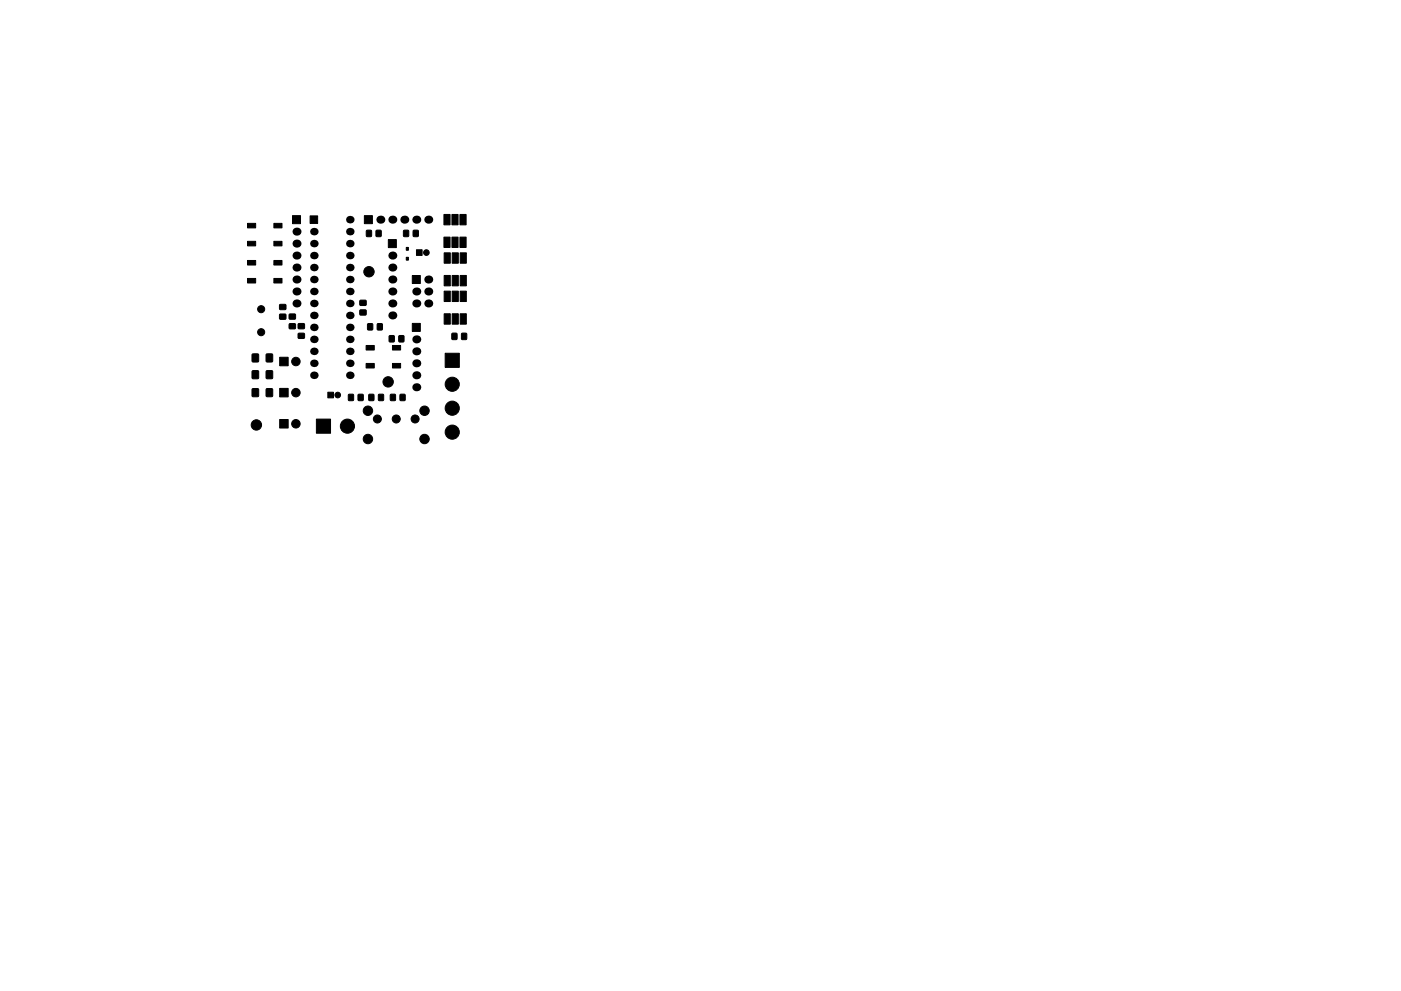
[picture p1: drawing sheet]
<svg xmlns="http://www.w3.org/2000/svg" width="297mm" height="210mm" viewBox="0 0 297 210" stroke-linecap="round" stroke-linejoin="round" font-family="sans-serif">
<g fill="#000" stroke="#000" stroke-width=".21">
<path d="M52.5 55.3h1.7v.9h-1.7zM52.5 51.2h1.7v1h-1.7zM52.5 47.4h1.7v1h-1.7zM58.1 55.3h1.7v.9h-1.7zM58.1 51.2h1.7v1h-1.7zM58.1 47.4h1.7v1h-1.7zM62 45.8h1.7v1.7h-1.7zM65.7 45.8h1.6v1.6h-1.6zM77.7 48.9h1v1.3l-1-.1zM77.3 45.8h1.7v1.7h-1.7zM79.8 48.9h1v1.3l-1-.1zM82.3 50.8h1.7v1.7h-1.7z"/>
<path d="M86.1 54.6h.5v.6h-.5zM86.1 52.5h.5v.6h-.5zM85.6 48.9h1v1.3l-1-.1zM88.3 53h1.2v1.2h-1.2zM87.6 48.9h1.1l-.1 1.3-1-.1zM94.1 50.3h1.3v2.2h-1.3zM94.2 58.4h1.3v2.2h-1.3zM94.1 45.5h1.3v2.2h-1.3zM94.2 53.6h1.3v2.2h-1.3zM95.8 50.3h1.3v2.2h-1.3zM95.9 58.4h1.3v2.2h-1.3zM95.8 45.5h1.3v2.2h-1.3z"/>
<path d="M95.9 53.6h1.3v2.2h-1.3zM97.5 50.3h1.3v2.2h-1.3zM97.6 58.4h1.3v2.2h-1.3zM97.5 45.5h1.3v2.2h-1.3zM97.6 53.6h1.3v2.2h-1.3zM52.5 59.1h1.7v.9h-1.7zM53.5 78.7h1.3v1.6h-1.3zM53.5 75.1l1.3 .1v1.6l-1.3-.1zM56.5 78.7h1.3l-.1 1.6h-1.2zM56.5 75.1l1.3 .1-.1 1.6-1.2-.1zM59.3 75.8h1.8v1.8h-1.8zM58.1 59.1h1.7v.9h-1.7z"/>
<path d="M59.3 66.7h1.3v1h-1.3zM59.3 64.6h1.3v1l-1.3 .1zM61.3 68.7h1.3v1h-1.2zM61.3 66.7h1.3v1h-1.2zM63.3 68.7h1.2v1h-1.2zM63.3 70.7h1.2v1l-1.2 .1zM76.3 63.7h1.3v1l-1.2 .1zM76.3 65.8h1.3v1h-1.2zM78 68.7h1v1.3l-1-.1zM77.6 77.1h1.7v1h-1.7zM77.6 73.3h1.7v1h-1.7zM80 68.7h1v1.3l-1-.1z"/>
<path d="M82.5 71.2l1.1 .1-.1 1.2h-1zM83.2 77.1h1.7v1h-1.7zM83.2 73.3h1.7v1h-1.7zM84.6 71.2l1 .1v1.2h-1zM87.4 68.6h1.7v1.7h-1.7zM87.4 58.5h1.7v1.7h-1.7zM94.2 66.6h1.3v2.2h-1.3zM94.4 74.9h3v3h-3zM94.2 61.8h1.3v2.2h-1.3zM95.9 66.6h1.3v2.2h-1.3zM95.8 70.7l1.1 .1-.1 1.2h-1zM95.9 61.8h1.3v2.2h-1.3z"/>
<path d="M97.6 66.6h1.3v2.2h-1.3zM97.9 70.7l1 .1v1.2h-1zM97.6 61.8h1.3v2.2h-1.3zM53.5 82.5h1.3v1.6h-1.3zM56.5 82.5h1.3l-.1 1.6h-1.2zM59.3 82.4h1.8v1.8h-1.8zM59.3 89h1.8v1.8h-1.8zM67.1 88.9h3v3h-3zM69.5 83.2h1.2v1.2h-1.2zM73.9 83.7h1v1.3l-1-.1zM76 83.7h1l-.1 1.3-1-.1zM78.2 83.7h1v1.3l-1-.1z"/>
<path d="M80.3 83.7h1v1.3l-1-.1zM82.8 83.7h1v1.3l-1-.1zM84.9 83.7h1l-.1 1.3-1-.1z"/>
<circle cx="78.2" cy="57.7" r="1.1"/>
<circle cx="90.4" cy="53.6" r=".6"/>
<circle cx="55.4" cy="65.6" r=".75"/>
<circle cx="55.4" cy="70.5" r=".75"/>
<circle cx="62.7" cy="76.7" r=".9"/>
<circle cx="54.4" cy="90.2" r="1.1"/>
<circle cx="62.7" cy="83.3" r=".9"/>
<circle cx="62.7" cy="89.9" r=".9"/>
<circle cx="71.6" cy="83.8" r=".6"/>
<circle cx="73.7" cy="90.4" r="1.5"/>
<circle cx="78" cy="87.1" r="1"/>
<circle cx="78" cy="93.1" r="1"/>
<circle cx="80" cy="88.9" r=".85"/>
<circle cx="82.3" cy="81" r="1.1"/>
<circle cx="84" cy="88.9" r=".85"/>
<circle cx="88" cy="88.9" r=".85"/>
<circle cx="90" cy="87.1" r="1"/>
<circle cx="90" cy="93.1" r="1"/>
<circle cx="95.9" cy="81.5" r="1.5"/>
<circle cx="95.9" cy="91.7" r="1.5"/>
<circle cx="95.9" cy="86.6" r="1.5"/>
</g>
<g fill="#000">
<circle cx="62.9" cy="59.3" r=".85"/>
<circle cx="62.9" cy="56.8" r=".85"/>
<circle cx="62.9" cy="51.7" r=".85"/>
<circle cx="62.9" cy="54.2" r=".85"/>
<circle cx="62.9" cy="49.1" r=".85"/>
<circle cx="66.5" cy="59.3" r=".8"/>
<circle cx="66.5" cy="56.8" r=".8"/>
<circle cx="66.5" cy="54.2" r=".8"/>
<circle cx="66.5" cy="49.1" r=".8"/>
<circle cx="66.5" cy="51.7" r=".8"/>
<circle cx="74.2" cy="46.6" r=".8"/>
<circle cx="74.2" cy="49.1" r=".8"/>
<circle cx="74.2" cy="51.7" r=".8"/>
<circle cx="74.2" cy="54.2" r=".8"/>
<circle cx="74.2" cy="56.8" r=".8"/>
<circle cx="74.2" cy="59.3" r=".8"/>
<circle cx="80.6" cy="46.6" r=".85"/>
<circle cx="83.2" cy="46.6" r=".85"/>
<circle cx="83.2" cy="59.3" r=".85"/>
<circle cx="83.2" cy="56.8" r=".85"/>
<circle cx="83.2" cy="54.2" r=".85"/>
<circle cx="85.7" cy="46.6" r=".85"/>
<circle cx="88.3" cy="46.6" r=".85"/>
<circle cx="90.8" cy="46.6" r=".85"/>
<circle cx="90.8" cy="59.3" r=".85"/>
<circle cx="62.9" cy="61.8" r=".85"/>
<circle cx="62.9" cy="64.4" r=".85"/>
<circle cx="66.5" cy="61.8" r=".8"/>
<circle cx="66.5" cy="64.4" r=".8"/>
<circle cx="66.5" cy="74.5" r=".8"/>
<circle cx="66.5" cy="66.9" r=".8"/>
<circle cx="66.5" cy="72" r=".8"/>
<circle cx="66.5" cy="69.5" r=".8"/>
<circle cx="66.5" cy="79.6" r=".8"/>
<circle cx="66.5" cy="77.1" r=".8"/>
<circle cx="74.2" cy="64.4" r=".8"/>
<circle cx="74.2" cy="69.5" r=".8"/>
<circle cx="74.2" cy="77.1" r=".8"/>
<circle cx="74.2" cy="72" r=".8"/>
<circle cx="74.2" cy="79.6" r=".8"/>
<circle cx="74.2" cy="61.8" r=".8"/>
<circle cx="74.2" cy="66.9" r=".8"/>
<circle cx="74.2" cy="74.5" r=".8"/>
<circle cx="83.2" cy="66.9" r=".85"/>
<circle cx="83.2" cy="64.4" r=".85"/>
<circle cx="83.2" cy="61.8" r=".85"/>
<circle cx="88.3" cy="74.5" r=".85"/>
<circle cx="88.3" cy="64.4" r=".85"/>
<circle cx="88.3" cy="79.6" r=".85"/>
<circle cx="88.3" cy="72" r=".85"/>
<circle cx="88.3" cy="61.8" r=".85"/>
<circle cx="88.3" cy="77.1" r=".85"/>
<circle cx="90.8" cy="64.4" r=".85"/>
<circle cx="90.8" cy="61.8" r=".85"/>
<circle cx="88.3" cy="82.2" r=".85"/>
</g>
</svg>
